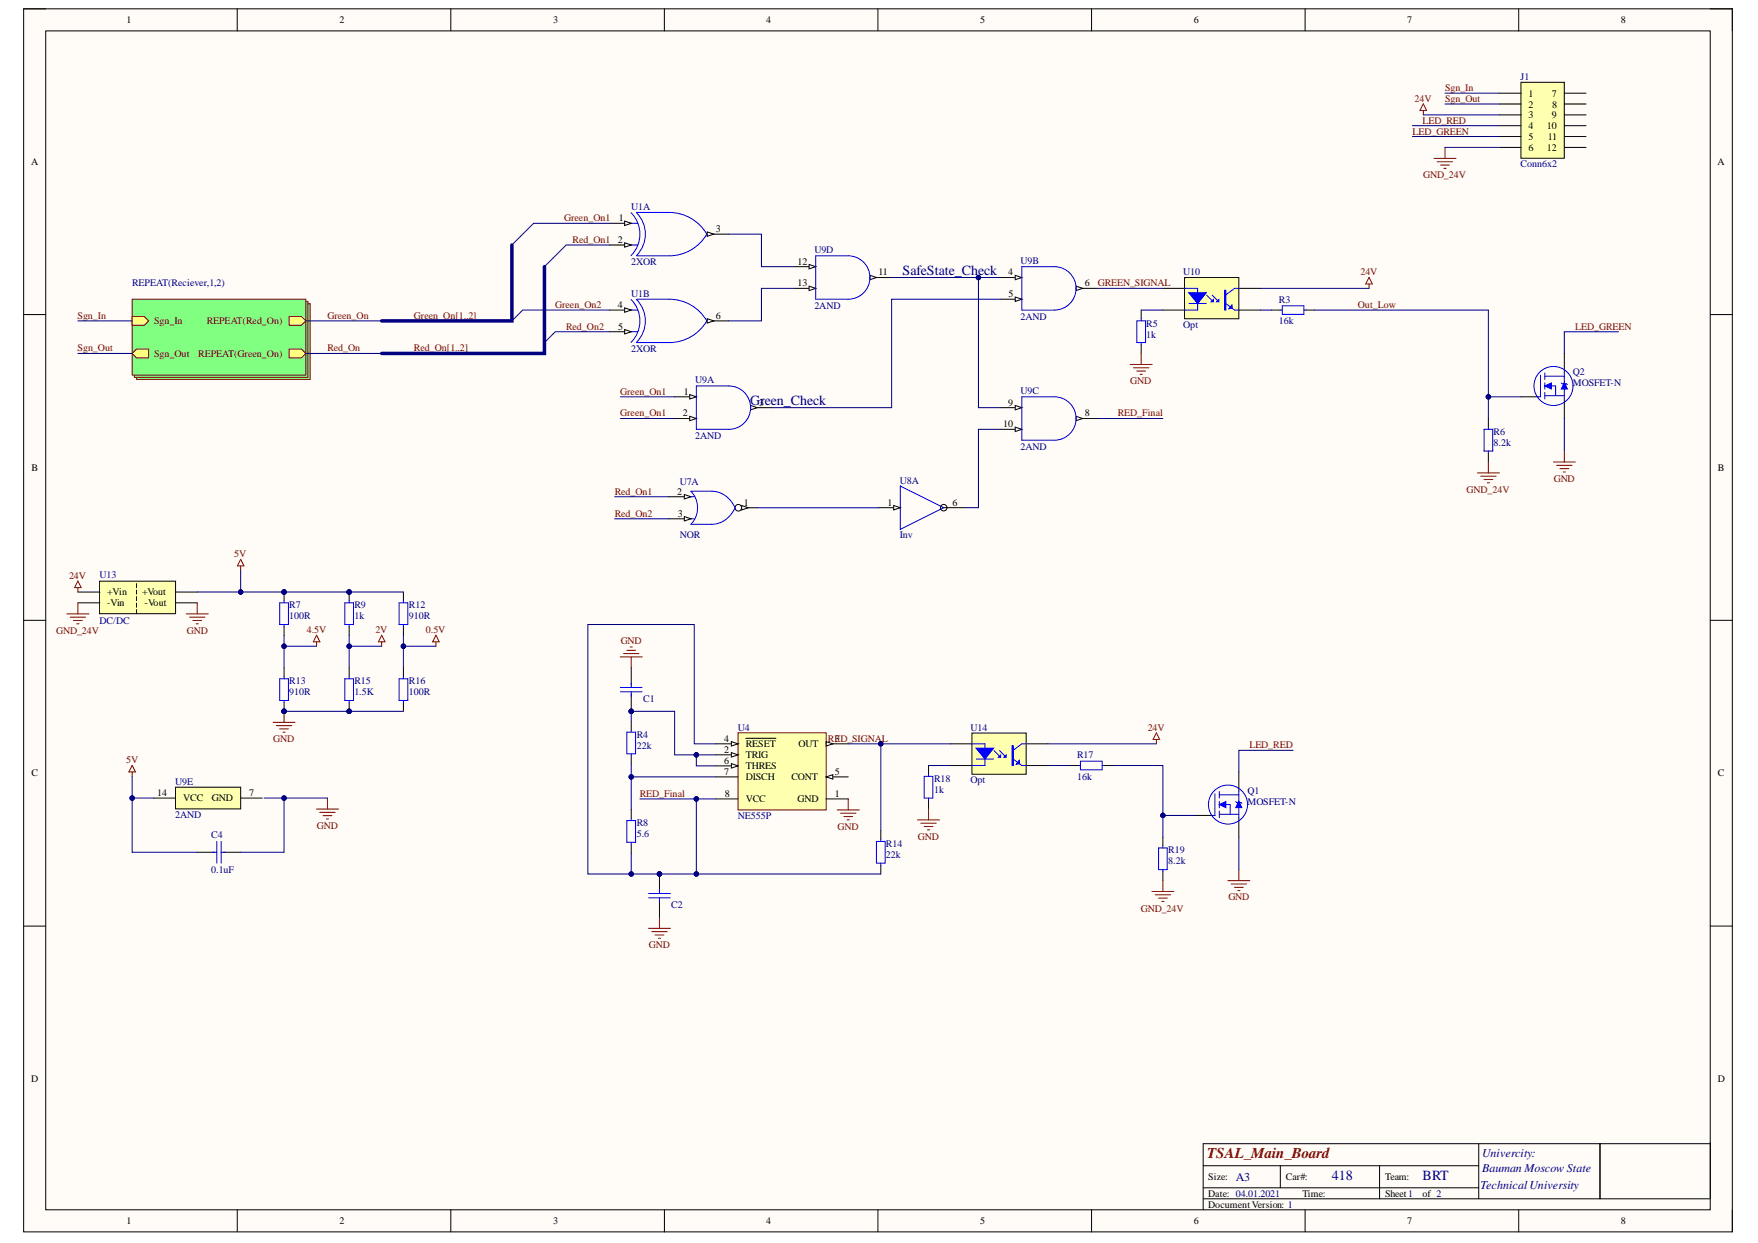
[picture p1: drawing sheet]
<svg xmlns="http://www.w3.org/2000/svg" width="297mm" height="210mm" viewBox="0 0 297 210" stroke-linecap="round" stroke-linejoin="round" font-family="sans-serif">
<defs><g id="words">
<text font-size="2.5" fill="#800000" x="204" y="195.6">TSAL_Main_Board</text>
<g font-size="2.4" fill="#000080">
<text x="152.5" y="46.4">SafeState_Check</text>
<text x="126.8" y="68.3">Green_Check</text>
<text x="225.1" y="199.3">418</text>
<text x="240.4" y="199.3">BRT</text>
</g>
<g font-size="2" fill="#000080">
<text x="250.4" y="195.3">Univercity:</text>
<text x="250.4" y="197.9">Bauman Moscow State</text>
<text x="208.8" y="199.4">A3</text>
<text x="250.2" y="200.7">Technical University</text>
</g>
<g font-size="1.7">
<text x="21.4" y="3.9">1</text>
<text x="57.3" y="3.9">2</text>
<text x="93.5" y="3.9">3</text>
<text x="129.5" y="3.9">4</text>
<text x="165.6" y="3.9">5</text>
<text x="201.7" y="3.9">6</text>
<text x="237.7" y="3.9">7</text>
<text x="273.9" y="3.9">8</text>
<text x="258.3" y="16.3">1</text>
<text x="262.2" y="16.3">7</text>
<text x="258.3" y="18.2">2</text>
<text x="258.3" y="19.9">3</text>
<text x="258.3" y="21.8">4</text>
<text x="258.3" y="23.6">5</text>
<text x="261.3" y="21.8">10</text>
<text x="261.5" y="23.6">11</text>
<text x="262.2" y="19.9">9</text>
<text x="262.3" y="18.2">8</text>
<text x="5.2" y="27.9">A</text>
<text x="258.3" y="25.4">6</text>
<text x="261.3" y="25.4">12</text>
<text x="290.2" y="27.9">A</text>
<text x="104.4" y="41">2</text>
<text x="104.5" y="37.3">1</text>
<text x="120.9" y="39.2">3</text>
<text x="134.7" y="44.7">12</text>
<text x="148.4" y="46.5">11</text>
<text x="170.3" y="46.5">4</text>
<text x="104.4" y="52">4</text>
<text x="120.9" y="53.8">6</text>
<text x="134.7" y="48.3">13</text>
<text x="170.4" y="50.2">5</text>
<text x="183.3" y="48.3">6</text>
<text x="104.4" y="55.7">5</text>
<text x="115.4" y="70.3">2</text>
<text x="115.5" y="66.6">1</text>
<text x="128.3" y="68.5">3</text>
<text x="170.3" y="68.5">9</text>
<text x="183.3" y="70.3">8</text>
<text x="169.5" y="72.1">10</text>
<text x="5.3" y="79.5">B</text>
<text x="114.4" y="83.5">2</text>
<text x="290.3" y="79.5">B</text>
<text x="114.5" y="87.3">3</text>
<text x="125.7" y="85.4">1</text>
<text x="149.9" y="85.4">1</text>
<text x="160.9" y="85.4">6</text>
<text x="18.1" y="100.5">+Vin</text>
<text x="24" y="100.5">+Vout</text>
<text x="18.1" y="102.4">-Vin</text>
<text x="24.4" y="102.4">-Vout</text>
<text x="122.4" y="125.3">4</text>
<text x="141.1" y="125.3">3</text>
<text x="5.3" y="131.1">C</text>
<text x="122.4" y="127.1">2</text>
<text x="122.4" y="129">6</text>
<text x="122.4" y="130.9">7</text>
<text x="126" y="128.1">TRIG</text>
<text x="126" y="126.2">RESET</text>
<text x="126" y="129.9">THRES</text>
<text x="126" y="131.8">DISCH</text>
<text x="133.7" y="131.8">CONT</text>
<text x="134.9" y="126.2">OUT</text>
<text x="141.1" y="130.9">5</text>
<text x="290.3" y="131.1">C</text>
<text x="26.6" y="134.4">14</text>
<text x="31" y="135.3">VCC</text>
<text x="35.8" y="135.3">GND</text>
<text x="42.1" y="134.4">7</text>
<text x="122.5" y="134.6">8</text>
<text x="126" y="135.5">VCC</text>
<text x="134.7" y="135.5">GND</text>
<text x="141.1" y="134.6">1</text>
<text x="5.2" y="182.7">D</text>
<text x="290.3" y="182.7">D</text>
<text x="204.2" y="199.3">Size:</text>
<text x="204.2" y="202.1">Date: 04.01.2021</text>
<text x="204.2" y="203.9">DocumentVersion: 1</text>
<text x="217.3" y="199.3">Car#:</text>
<text x="220.1" y="202.1">Time:</text>
<text x="234" y="199.3">Team:</text>
<text x="234" y="202.1">Sheet1</text>
<text x="240.4" y="202.1">of 2</text>
<text x="21.4" y="206.7">1</text>
<text x="57.3" y="206.7">2</text>
<text x="93.5" y="206.7">3</text>
<text x="129.5" y="206.7">4</text>
<text x="165.6" y="206.7">5</text>
<text x="201.7" y="206.7">6</text>
<text x="237.7" y="206.7">7</text>
<text x="273.9" y="206.7">8</text>
</g>
<g font-size="1.7" fill="#800000">
<text x="239" y="17.1">24V</text>
<text x="244.2" y="15.4">Sgn_In</text>
<text x="244.2" y="17.2">Sgn_Out</text>
<text x="238.7" y="22.7">LED_GREEN</text>
<text x="240.4" y="20.9">LED_RED</text>
<text x="240.4" y="30.1">GND_24V</text>
<text x="95.3" y="37.3">Green_On1</text>
<text x="96.8" y="41">Red_On1</text>
<text x="229.9" y="46.5">24V</text>
<text x="13.1" y="53.8">Sgn_In</text>
<text x="55.3" y="53.8">Green_On</text>
<text x="69.9" y="53.8">Green_On[1..2]</text>
<text x="93.8" y="52">Green_On2</text>
<text x="185.5" y="48.3">GREEN_SIGNAL</text>
<text x="229.4" y="52">Out_Low</text>
<text x="13.1" y="59.3">Sgn_Out</text>
<text x="26" y="54.7">Sgn_In</text>
<text x="34.9" y="54.7">REPEAT(Red_On)</text>
<text x="55.3" y="59.3">Red_On</text>
<text x="69.9" y="59.3">Red_On[1..2]</text>
<text x="95.7" y="55.7">Red_On2</text>
<text x="266.2" y="55.7">LED_GREEN</text>
<text x="26" y="60.2">Sgn_Out</text>
<text x="33.5" y="60.2">REPEAT(Green_On)</text>
<text x="191" y="64.9">GND</text>
<text x="104.8" y="66.6">Green_On1</text>
<text x="104.8" y="70.3">Green_On1</text>
<text x="188.9" y="70.3">RED_Final</text>
<text x="103.9" y="83.5">Red_On1</text>
<text x="247.8" y="83.2">GND_24V</text>
<text x="262.5" y="81.4">GND</text>
<text x="103.9" y="87.3">Red_On2</text>
<text x="39.6" y="94.1">5V</text>
<text x="11.7" y="97.7">24V</text>
<text x="9.5" y="107">GND_24V</text>
<text x="31.5" y="107">GND</text>
<text x="51.8" y="106.9">4.5V</text>
<text x="63.4" y="106.9">2V</text>
<text x="72" y="106.9">0.5V</text>
<text x="104.9" y="108.7">GND</text>
<text x="46.2" y="125.4">GND</text>
<text x="139.9" y="125.3">RED_SIGNAL</text>
<text x="193.9" y="123.4">24V</text>
<text x="21.3" y="128.9">5V</text>
<text x="211.1" y="126.4">LED_RED</text>
<text x="108.1" y="134.6">RED_Final</text>
<text x="53.5" y="140">GND</text>
<text x="141.5" y="140.2">GND</text>
<text x="155.1" y="141.8">GND</text>
<text x="192.7" y="153.9">GND_24V</text>
<text x="207.5" y="152.1">GND</text>
<text x="109.6" y="160.1">GND</text>
</g>
<g font-size="1.7" fill="#000080">
<text x="256.9" y="13.5">J1</text>
<text x="256.9" y="28.2">Conn6x2</text>
<text x="106.6" y="35.5">U1A</text>
<text x="106.6" y="44.7">2XOR</text>
<text x="137.6" y="42.7">U9D</text>
<text x="172.4" y="44.5">U9B</text>
<text x="199.9" y="46.5">U10</text>
<text x="22.3" y="48.3">REPEAT(Reciever,1,2)</text>
<text x="106.6" y="50.2">U1B</text>
<text x="137.6" y="52.2">2AND</text>
<text x="216.1" y="51.1">R3</text>
<text x="106.6" y="59.4">2XOR</text>
<text x="172.4" y="54.1">2AND</text>
<text x="193.7" y="55.2">R5</text>
<text x="193.7" y="57">1k</text>
<text x="199.9" y="55.3">Opt</text>
<text x="216.1" y="54.7">16k</text>
<text x="117.5" y="64.6">U9A</text>
<text x="265.7" y="63.4">Q2</text>
<text x="265.7" y="65.2">MOSFET-N</text>
<text x="172.4" y="66.5">U9C</text>
<text x="117.5" y="74.2">2AND</text>
<text x="172.4" y="76">2AND</text>
<text x="252.4" y="73.4">R6</text>
<text x="252.4" y="75.3">8.2k</text>
<text x="114.9" y="81.9">U7A</text>
<text x="152.1" y="81.7">U8A</text>
<text x="114.9" y="90.8">NOR</text>
<text x="152.1" y="90.9">Inv</text>
<text x="16.8" y="97.6">U13</text>
<text x="16.8" y="105.3">DC/DC</text>
<text x="48.9" y="102.7">R7</text>
<text x="48.9" y="104.6">100R</text>
<text x="59.9" y="102.7">R9</text>
<text x="59.9" y="104.6">1k</text>
<text x="69.1" y="102.7">R12</text>
<text x="69.1" y="104.6">910R</text>
<text x="48.9" y="115.6">R13</text>
<text x="48.9" y="117.4">910R</text>
<text x="59.9" y="115.6">R15</text>
<text x="59.9" y="117.4">1.5K</text>
<text x="69.1" y="115.6">R16</text>
<text x="69.1" y="117.4">100R</text>
<text x="108.7" y="118.5">C1</text>
<text x="107.6" y="124.6">R4</text>
<text x="124.7" y="123.4">U4</text>
<text x="164" y="123.4">U14</text>
<text x="107.6" y="126.5">22k</text>
<text x="182" y="128">R17</text>
<text x="182" y="131.7">16k</text>
<text x="29.6" y="132.5">U9E</text>
<text x="157.8" y="132">R18</text>
<text x="157.8" y="133.9">1k</text>
<text x="164" y="132.2">Opt</text>
<text x="210.8" y="134.1">Q1</text>
<text x="210.8" y="135.9">MOSFET-N</text>
<text x="29.6" y="138.1">2AND</text>
<text x="35.7" y="141.5">C4</text>
<text x="107.6" y="139.6">R8</text>
<text x="107.6" y="141.4">5.6</text>
<text x="124.7" y="138.3">NE555P</text>
<text x="149.7" y="143">R14</text>
<text x="35.7" y="147.4">0.1uF</text>
<text x="149.7" y="144.9">22k</text>
<text x="197.4" y="144.1">R19</text>
<text x="197.4" y="146">8.2k</text>
<text x="113.4" y="153.3">C2</text>
</g>
</g></defs>
<path d="M4 1.5h288.7v206.5h-288.7z" fill-rule="evenodd" fill="#fffcf8"/>
<path d="M4 1.5h288.7v206.5h-288.7z" fill="none" stroke="#000" stroke-width=".17"/>
<path d="M7.7 5.2h281.3v199.1h-281.3z" fill-rule="evenodd" fill="#fffcf8"/>
<g fill="none" stroke="#000" stroke-width=".17">
<path d="M4 1.5h3.7M7.7 5.2h281.3v199.1h-281.3zM40.1 1.5v3.7M76.2 1.5v3.7M112.3 1.5v3.7M148.3 1.5v3.7M184.4 1.5v3.7M220.5 1.5v3.7M256.6 1.5v3.7M289 1.5h3.7v3.7M4 53.1h3.7M264.3 59.7v3.3"/>
<path d="M289 53.1h3.7M257 67h2.9M264.3 67.4v3.3M4 104.8h3.7M289 104.8h3.7M4 156.4h3.7M289 156.4h3.7M203.3 196.9h46.6M216.3 196.9v3.7M233.1 196.9v5.5M249.9 193.1v9.3M270.3 193.1v9.3"/>
<path d="M289 193.1h-85.7v11.2M289 192.9v9.3M40.1 204.3v3.7M76.2 204.3v3.7M112.3 204.3v3.7M148.3 204.3v3.7M184.4 204.3v3.7M203.3 202.4h85.7M203.3 200.6h46.6M220.5 204.3v3.7M256.6 204.3v3.7M292.7 204.3v3.7"/>
</g>
<path d="M260.3 63.3v3.7M261 66.3v1.1" fill="none" stroke="#00f" stroke-width=".17"/>
<path d="M261 65.2l1.1-.5v1z" fill="#00f"/>
<path d="M259.9 67h.4M261 65.2l1.1-.5v1zM261 65.2h.7M262.1 65.2h.7v1.6" fill="none" stroke="#00f" stroke-width=".17"/>
<path d="M264.3 64.6l.5 1.1h-1z" fill="#00f"/>
<path d="M261 63v1.1M261 64.6v1.1M261 63.5h3.3M261 66.8h3.3M263.8 64.7l.1 .1h.8l.1 .2M264.3 64.6l.5 1.1h-1zM264.3 63v4.4M265.8 65.1a3.3 3.3 0 0 0-4.8-2.8 3.3 3.3 0 0 0-.5 5.5 3.3 3.3 0 0 0 5.2-2l.1-.6M35.9 143.9h.7M36.6 142.1v3.7M37.4 142.1v3.7M37.4 143.9h.7" fill="none" stroke="#00f" stroke-width=".17"/>
<g fill="none" stroke="#800000" stroke-width=".17">
<path d="M240.5 17.5l.5 1.2h-1.1zM240.5 18.7v.7M249.6 79.9h3.8M251.5 78v1.9M262.5 78h3.7M263 78.6h2.6M263.6 79.1h1.5M264.1 79.7h.4M264.3 76.2v1.8M250.2 80.4h2.6M250.7 81h1.5M251.3 81.5h.4"/>
<path d="M22.3 129.2l.6 1.2h-1.1zM22.3 130.4v.7M53.5 136.6h3.7M54 137.2h2.6M54.6 137.7h1.5M55.1 138.3h.4M55.3 134.8v1.8"/>
</g>
<path d="M33.3 143.9h3M37.7 143.9h3" fill="none" stroke="#000" stroke-width=".17"/>
<path d="M257 13.9h7.3v12.8h-7.3z" fill-rule="evenodd" fill="#ffffb0"/>
<g fill="none" stroke="#000" stroke-width=".17">
<path d="M253.3 15.7h3.7M253.3 17.6h3.7M253.3 19.4h3.7M257 13.9h7.3v12.8h-7.3zM264.3 15.7h3.7M264.3 17.6h3.7M264.3 19.4h3.7M253.3 21.2h3.7M253.3 23.1h3.7M253.3 24.9h3.7M264.3 21.2h3.7M264.3 23.1h3.7"/>
<path d="M264.3 24.9h3.7"/>
</g>
<path d="M124.7 123.8h14.9v13h-14.9z" fill-rule="evenodd" fill="#ffffb0"/>
<path d="M124.7 123.8h14.9v13h-14.9z" fill="none" stroke="#800000" stroke-width=".17"/>
<path d="M121 127.5h3.7M139.6 134.9h3.7" fill="none" stroke="#000" stroke-width=".17"/>
<path d="M123.6 127.1l1.1 .4-1.1 .3z" fill="#f8fcff"/>
<path d="M123.6 127.1l1.1 .4-1.1 .3zM139.6 125.6h3.7" fill="none" stroke="#000" stroke-width=".17"/>
<path d="M139.6 125.2l1.1 .4-1.1 .4z" fill="#f8fcff"/>
<path d="M121 125.6h3.7M139.6 125.2l1.1 .4-1.1 .4z" fill="none" stroke="#000" stroke-width=".17"/>
<path d="M123.6 125.2l1.1 .4-1.1 .4z" fill="#f8fcff"/>
<path d="M123.6 125.2l1.1 .4-1.1 .4zM126 124.7h5.1M139.6 131.2h3.7" fill="none" stroke="#000" stroke-width=".17"/>
<path d="M139.6 131.2l1.1-.4v.8z" fill="#f8fcff"/>
<path d="M121 129.3h3.7M139.6 131.2l1.1-.4v.8z" fill="none" stroke="#000" stroke-width=".17"/>
<path d="M123.6 129l1.1 .3-1.1 .4z" fill="#f8fcff"/>
<path d="M106.7 121.8v1.5M106.7 127.7v1.4M106.7 136.7v1.5M121 131.2h3.7M121 134.9h3.7M123.6 129l1.1 .3-1.1 .4zM106.7 142.6v1.5M148.8 140.3v1.4M148.8 146.1v1.5" fill="none" stroke="#000" stroke-width=".17"/>
<g fill="none" stroke="#800000" stroke-width=".17">
<path d="M104.8 110.9h3.7M105.4 110.4h2.6M105.9 109.8h1.5M106.5 109.3h.3M106.7 110.9v1.9M141.5 136.8h3.7M142 137.3h2.6M142.6 137.9h1.5M143.1 138.4h.4M143.3 134.9v1.9M109.6 156.8h3.7M110.1 157.3h2.6"/>
<path d="M110.7 157.9h1.5M111.2 158.4h.4M111.4 154.9v1.9"/>
</g>
<path d="M105.9 138.6h1.5v3.6h-1.5zM105.9 123.6h1.5v3.7h-1.5zM106.7 123.3v.3M106.7 127.3v.4M106.7 138.2v.4M106.7 142.2v.4M148.1 142.1h1.5v3.7h-1.5zM148.8 141.7v.4M148.8 145.8v.3" fill="none" stroke="#00f" stroke-width=".17"/>
<circle cx="111.4" cy="147.6" r=".37" fill="#000080"/>
<circle cx="111.4" cy="147.6" r=".37" fill="none" stroke="#000080" stroke-width=".17"/>
<path d="M111.4 147.6v2.9M111.4 152v2.9" fill="none" stroke="#000" stroke-width=".17"/>
<circle cx="111.4" cy="147.6" r=".37" fill="#000080"/>
<circle cx="111.4" cy="147.6" r=".37" fill="none" stroke="#000080" stroke-width=".17"/>
<path d="M109.6 151.6h3.7M109.6 150.9h3.7M111.4 150.1v.8M111.4 151.6v.7" fill="none" stroke="#00f" stroke-width=".17"/>
<circle cx="106.7" cy="120.1" r=".37" fill="#000080"/>
<circle cx="106.7" cy="120.1" r=".37" fill="none" stroke="#000080" stroke-width=".17"/>
<path d="M106.7 117.2v2.9" fill="none" stroke="#000" stroke-width=".17"/>
<circle cx="106.7" cy="120.1" r=".37" fill="#000080"/>
<circle cx="106.7" cy="120.1" r=".37" fill="none" stroke="#000080" stroke-width=".17"/>
<path d="M106.7 112.8v2.9" fill="none" stroke="#000" stroke-width=".17"/>
<path d="M104.8 116.8h3.7M104.8 116.1h3.7M106.7 115.4v.7M106.7 116.8v.8" fill="none" stroke="#00f" stroke-width=".17"/>
<path d="M46.1 122h3.8M46.7 122.5h2.6M47.3 123.1h1.4M47.8 123.7h.4M48 120.1v1.9" fill="none" stroke="#800000" stroke-width=".17"/>
<circle cx="48" cy="120.1" r=".37" fill="#000080"/>
<circle cx="48" cy="120.1" r=".37" fill="none" stroke="#000080" stroke-width=".17"/>
<path d="M53.5 107.3l.6 1.1h-1.2zM53.5 108.4v.7M64.5 107.3l.6 1.1h-1.2zM64.5 108.4v.7M73.7 107.3l.5 1.1h-1.1zM73.7 108.4v.7" fill="none" stroke="#800000" stroke-width=".17"/>
<circle cx="48" cy="100" r=".37" fill="#000080"/>
<circle cx="48" cy="100" r=".37" fill="none" stroke="#000080" stroke-width=".17"/>
<path d="M48 100v1.4M48 105.8v1.5" fill="none" stroke="#000" stroke-width=".17"/>
<circle cx="48" cy="100" r=".37" fill="#000080"/>
<circle cx="48" cy="100" r=".37" fill="none" stroke="#000080" stroke-width=".17"/>
<path d="M47.3 101.8h1.4v3.7h-1.4zM48 101.4v.4M48 105.5v.3M67.4 114.6h1.5v3.7h-1.5zM68.2 114.3v.3M68.2 118.3v.4" fill="none" stroke="#00f" stroke-width=".17"/>
<path d="M68.2 112.8v1.5M68.2 118.7v1.4" fill="none" stroke="#000" stroke-width=".17"/>
<circle cx="48" cy="120.1" r=".37" fill="#000080"/>
<circle cx="48" cy="120.1" r=".37" fill="none" stroke="#000080" stroke-width=".17"/>
<path d="M48 118.7v1.4" fill="none" stroke="#000" stroke-width=".17"/>
<circle cx="48" cy="120.1" r=".37" fill="#000080"/>
<circle cx="48" cy="120.1" r=".37" fill="none" stroke="#000080" stroke-width=".17"/>
<path d="M48 112.8v1.5" fill="none" stroke="#000" stroke-width=".17"/>
<path d="M47.3 114.6h1.4v3.7h-1.4zM48 114.3v.3M48 118.3v.4" fill="none" stroke="#00f" stroke-width=".17"/>
<circle cx="59" cy="100" r=".37" fill="#000080"/>
<circle cx="59" cy="100" r=".37" fill="none" stroke="#000080" stroke-width=".17"/>
<path d="M59 100v1.4M59 105.8v1.5" fill="none" stroke="#000" stroke-width=".17"/>
<circle cx="59" cy="100" r=".37" fill="#000080"/>
<circle cx="59" cy="100" r=".37" fill="none" stroke="#000080" stroke-width=".17"/>
<path d="M58.3 101.8h1.4v3.7h-1.4zM59 101.4v.4M59 105.5v.3" fill="none" stroke="#00f" stroke-width=".17"/>
<circle cx="59" cy="120.1" r=".37" fill="#000080"/>
<circle cx="59" cy="120.1" r=".37" fill="none" stroke="#000080" stroke-width=".17"/>
<path d="M59 118.7v1.4" fill="none" stroke="#000" stroke-width=".17"/>
<circle cx="59" cy="120.1" r=".37" fill="#000080"/>
<circle cx="59" cy="120.1" r=".37" fill="none" stroke="#000080" stroke-width=".17"/>
<path d="M68.2 100v1.4M59 112.8v1.5M68.2 105.8v1.5" fill="none" stroke="#000" stroke-width=".17"/>
<path d="M58.3 114.6h1.4v3.7h-1.4zM59 114.3v.3M59 118.3v.4M67.4 101.8h1.5v3.7h-1.5zM68.2 101.4v.4M68.2 105.5v.3" fill="none" stroke="#00f" stroke-width=".17"/>
<path d="M40.7 94.5l.5 1.1h-1.1zM40.7 95.6v.7" fill="none" stroke="#800000" stroke-width=".17"/>
<path d="M23.1 51.3h29.3v12.8h-29.3z" fill-rule="evenodd" fill="#80ff80"/>
<path d="M23.1 51.3h29.3v12.8h-29.3z" fill="none" stroke="#800000" stroke-width=".17"/>
<path d="M22.7 50.9h29.3v12.8h-29.3z" fill-rule="evenodd" fill="#80ff80"/>
<path d="M22.7 50.9h29.3v12.8h-29.3z" fill="none" stroke="#800000" stroke-width=".17"/>
<path d="M22.3 50.5h29.4v12.8h-29.4z" fill-rule="evenodd" fill="#80ff80"/>
<path d="M22.3 50.5h29.4v12.8h-29.4z" fill="none" stroke="#800000" stroke-width=".17"/>
<path d="M48.9 58.9h2l.8 .8-.8 .7h-2z" fill-rule="evenodd" fill="#ffff80"/>
<path d="M48.9 58.9h2l.8 .8-.8 .7h-2z" fill="none" stroke="#800000" stroke-width=".17"/>
<path d="M48.9 53.4h2l.8 .8-.8 .7h-2z" fill-rule="evenodd" fill="#ffff80"/>
<path d="M48.9 53.4h2l.8 .8-.8 .7h-2z" fill="none" stroke="#800000" stroke-width=".17"/>
<path d="M22.3 53.4h2.1l.7 .8-.7 .7h-2.1z" fill-rule="evenodd" fill="#ffff80"/>
<path d="M22.3 53.4h2.1l.7 .8-.7 .7h-2.1z" fill="none" stroke="#800000" stroke-width=".17"/>
<path d="M23.1 58.9h2v1.5h-2l-.8-.7z" fill-rule="evenodd" fill="#ffff80"/>
<path d="M23.1 58.9h2v1.5h-2l-.8-.7z" fill="none" stroke="#800000" stroke-width=".17"/>
<path d="M16.8 98.1h12.9v5.5h-12.9z" fill-rule="evenodd" fill="#ffffb0"/>
<path d="M103 37.7h3.7M13.2 100h3.6M16.8 98.1h12.9v5.5h-12.9zM23.1 98.6v.6M23.1 99.7v.6M29.7 100h3.6M13.2 101.8h3.6M23.1 100.8v.6M23.1 101.8v.7M23.1 102.9v.7M29.7 101.8h3.6" fill="none" stroke="#000" stroke-width=".17"/>
<g fill="none" stroke="#800000" stroke-width=".17">
<path d="M242.3 26.8h3.7M242.8 27.3h2.7M243.4 27.9h1.5M244 28.4h.3M244.2 24.9v1.9M13.2 99.2v.8M13.2 98.1l.5 1.1h-1.1zM11.3 103.7h3.7M11.9 104.2h2.6M12.4 104.8h1.5M13 105.3h.4M13.2 101.8v1.9"/>
<path d="M31.5 103.7h3.7M32 104.2h2.6M32.6 104.8h1.5M33.1 105.3h.4M33.3 101.8v1.9"/>
</g>
<path d="M106.6 35.9a5.1 5.1 0 0 1 0 7.3M106.7 37.7h1.1M107.5 35.9a5.1 5.1 0 0 1 0 7.3M107.6 35.9h5.5a7.3 7.3 0 0 1 6.3 3.6 7.3 7.3 0 0 1-6.3 3.7h-5.5M106.7 41.4h1.1" fill="none" stroke="#00f" stroke-width=".17"/>
<path d="M105.5 37.3l1.2 .4-1.2 .4z" fill="#f8fcff"/>
<path d="M105.5 37.3l1.2 .4-1.2 .4zM103 41.4h3.7" fill="none" stroke="#000" stroke-width=".17"/>
<path d="M105.5 41l1.2 .4-1.2 .3z" fill="#f8fcff"/>
<path d="M119.5 39.5h3.7M105.5 41l1.2 .4-1.2 .3z" fill="none" stroke="#000" stroke-width=".17"/>
<path d="M119.5 39.2l1.1 .3-1.1 .4z" fill="#f8fcff"/>
<path d="M119.5 39.2l1.1 .3-1.1 .4zM103 52.4h3.7" fill="none" stroke="#000" stroke-width=".17"/>
<path d="M106.6 50.6a5.1 5.1 0 0 1 0 7.2M106.7 52.4h1.1M106.7 56h1.1M107.5 50.6a5.1 5.1 0 0 1 0 7.2M107.6 50.5h5.5a7.3 7.3 0 0 1 6.3 3.7 7.3 7.3 0 0 1-6.3 3.7h-5.5" fill="none" stroke="#00f" stroke-width=".17"/>
<path d="M105.5 52l1.2 .4-1.2 .3z" fill="#f8fcff"/>
<path d="M103 56h3.7M105.5 52l1.2 .4-1.2 .3z" fill="none" stroke="#000" stroke-width=".17"/>
<path d="M105.5 55.7l1.2 .3-1.2 .4z" fill="#f8fcff"/>
<path d="M105.5 55.7l1.2 .3-1.2 .4zM119.5 54.2h3.7" fill="none" stroke="#000" stroke-width=".17"/>
<path d="M119.5 53.8l1.1 .4-1.1 .4z" fill="#f8fcff"/>
<path d="M119.5 53.8l1.1 .4-1.1 .4zM114 67h3.7" fill="none" stroke="#000" stroke-width=".17"/>
<path d="M88 39.9l-1.5 1.5M88 52.7l-1.5 1.5M93.5 43.6l-1.5 1.4M93.5 56.4l-1.5 1.5" fill="none" stroke="#000080" stroke-width=".17"/>
<path d="M116.5 66.6l1.2 .4-1.2 .4z" fill="#f8fcff"/>
<path d="M114 70.7h3.7M116.5 66.6l1.2 .4-1.2 .4z" fill="none" stroke="#000" stroke-width=".17"/>
<path d="M116.5 70.3l1.2 .4-1.2 .3z" fill="#f8fcff"/>
<path d="M116.5 70.3l1.2 .4-1.2 .3zM126.8 68.8h3.7" fill="none" stroke="#000" stroke-width=".17"/>
<path d="M126.8 68.5l1.1 .3-1.1 .4z" fill="#f8fcff"/>
<path d="M169 46.9h3.7M126.8 68.5l1.1 .3-1.1 .4z" fill="none" stroke="#000" stroke-width=".17"/>
<path d="M117.7 65.2h5.5a3.7 3.7 0 0 1 3.6 3.6 3.7 3.7 0 0 1-3.6 3.7h-5.5z" fill="none" stroke="#00f" stroke-width=".17"/>
<path d="M171.5 46.5l1.2 .4-1.2 .3z" fill="#f8fcff"/>
<path d="M169 50.5h3.7M171.5 46.5l1.2 .4-1.2 .3z" fill="none" stroke="#000" stroke-width=".17"/>
<path d="M171.5 50.2l1.2 .3-1.2 .4z" fill="#f8fcff"/>
<path d="M171.5 50.2l1.2 .3-1.2 .4zM181.8 48.7h3.7" fill="none" stroke="#000" stroke-width=".17"/>
<path d="M181.8 48.3l1.1 .4-1.1 .4z" fill="#f8fcff"/>
<path d="M181.8 48.3l1.1 .4-1.1 .4zM169 72.5h3.7" fill="none" stroke="#000" stroke-width=".17"/>
<path d="M172.7 52.4v-7.4h5.5a3.7 3.7 0 0 1 3.6 3.7 3.7 3.7 0 0 1-3.6 3.7h-5.5" fill="none" stroke="#00f" stroke-width=".17"/>
<path d="M171.5 72.1l1.2 .4-1.2 .4z" fill="#f8fcff"/>
<path d="M171.5 72.1l1.2 .4-1.2 .4zM181.8 70.7h3.7" fill="none" stroke="#000" stroke-width=".17"/>
<path d="M181.8 70.3l1.1 .4-1.1 .3z" fill="#f8fcff"/>
<path d="M169 68.8h3.7M181.8 70.3l1.1 .4-1.1 .3z" fill="none" stroke="#000" stroke-width=".17"/>
<path d="M171.5 68.5l1.2 .3-1.2 .4z" fill="#f8fcff"/>
<path d="M147 46.9h3.7M171.5 68.5l1.2 .3-1.2 .4z" fill="none" stroke="#000" stroke-width=".17"/>
<path d="M172.7 67h5.5a3.7 3.7 0 0 1 3.6 3.7 3.7 3.7 0 0 1-3.6 3.6h-5.5z" fill="none" stroke="#00f" stroke-width=".17"/>
<path d="M147 46.5l1.1 .4-1.1 .3z" fill="#f8fcff"/>
<path d="M134.2 45h3.6M147 46.5l1.1 .4-1.1 .3z" fill="none" stroke="#000" stroke-width=".17"/>
<path d="M136.7 44.7l1.1 .3-1.1 .4z" fill="#f8fcff"/>
<path d="M134.2 48.7h3.6M136.7 44.7l1.1 .3-1.1 .4z" fill="none" stroke="#000" stroke-width=".17"/>
<path d="M136.7 48.3l1.1 .4-1.1 .4z" fill="#f8fcff"/>
<path d="M136.7 48.3l1.1 .4-1.1 .4z" fill="none" stroke="#000" stroke-width=".17"/>
<path d="M137.8 43.2h5.5a3.7 3.7 0 0 1 3.7 3.7 3.7 3.7 0 0 1-3.7 3.6h-5.5z" fill="none" stroke="#00f" stroke-width=".17"/>
<path d="M29.7 132.9h11v3.7h-11z" fill-rule="evenodd" fill="#ffffb0"/>
<path d="M196.5 48.7h3.7M196.5 52.4h3.7M209.3 48.7h3.7M209.3 52.4h3.7M26 134.8h3.7M29.7 132.9h11v3.7h-11zM40.7 134.8h3.6" fill="none" stroke="#000" stroke-width=".17"/>
<path d="M200.2 46.9h9.1v6.9h-9.1z" fill-rule="evenodd" fill="#ffffb0"/>
<path d="M200.2 46.9h9.1v6.9h-9.1z" fill="none" stroke="#000" stroke-width=".17"/>
<path d="M200.2 48.7h2.2v3.7h-2.2M203.9 49.8l1.1 1.2M204.8 49.8l1.1 1.2M208.6 48.7l-1.5 1.1" fill="none" stroke="#00f" stroke-width=".17"/>
<path d="M200.8 49.4h3l-1.4 1.9z" fill="#00f"/>
<path d="M200.8 49.4h3l-1.4 1.9z" fill="none" stroke="#00f" stroke-width=".17"/>
<path d="M205.6 51l.3-.4v.4z" fill="#00f"/>
<path d="M205.6 51l.3-.4v.4z" fill="none" stroke="#00f" stroke-width=".17"/>
<path d="M204.6 51l.4-.4v.4z" fill="#00f"/>
<path d="M204.6 51l.4-.4v.4zM206.9 49h.2v3.4h-.2z" fill="none" stroke="#00f" stroke-width=".17"/>
<path d="M207 49v3.4" fill="none" stroke="#00f" stroke-width=".19"/>
<path d="M208.1 51.5l.1 .6h-.6z" fill="#00f"/>
<path d="M192.1 54.2h1.5v3.7h-1.5zM192.8 53.8v.4M192.8 57.9v.3M200.9 51.3h2.9M207.1 51.3l1.5 1.1h.7M208.1 51.5l.1 .6h-.6zM208.6 48.7h.7" fill="none" stroke="#00f" stroke-width=".17"/>
<path d="M192.8 52.4v1.4M192.8 58.2v1.5M160.6 125.6h3.6M160.6 129.3h3.6M173.4 125.6h3.7M173.4 129.3h3.7" fill="none" stroke="#000" stroke-width=".17"/>
<path d="M192.8 59.7v1.8M191 61.5h3.7M191.5 62.1h2.6M192.1 62.7h1.5M192.6 63.2h.4" fill="none" stroke="#800000" stroke-width=".17"/>
<path d="M164.2 123.8h9.2v6.9h-9.2z" fill-rule="evenodd" fill="#ffffb0"/>
<path d="M164.2 123.8h9.2v6.9h-9.2z" fill="none" stroke="#000" stroke-width=".17"/>
<path d="M164.2 125.6h2.2v3.7h-2.2M168 126.8l1.1 1.1M168.9 126.8l1.1 1.1M172.7 125.6l-1.5 1.1" fill="none" stroke="#00f" stroke-width=".17"/>
<path d="M164.9 126.3h3l-1.5 1.9z" fill="#00f"/>
<path d="M164.9 126.3h3l-1.5 1.9z" fill="none" stroke="#00f" stroke-width=".17"/>
<path d="M169.6 127.9l.4-.4v.4z" fill="#00f"/>
<path d="M169.6 127.9l.4-.4v.4z" fill="none" stroke="#00f" stroke-width=".17"/>
<path d="M168.7 127.9l.4-.4v.4z" fill="#00f"/>
<path d="M168.7 127.9l.4-.4v.4zM171 125.9h.2v3.4h-.2z" fill="none" stroke="#00f" stroke-width=".17"/>
<path d="M171.1 125.9v3.4" fill="none" stroke="#00f" stroke-width=".19"/>
<path d="M172.2 128.4l.1 .6-.6 .1z" fill="#00f"/>
<g fill="none" stroke="#00f" stroke-width=".17">
<path d="M216.3 52.4h.4M216.7 51.6h3.6v1.5h-3.6zM220.3 52.4h.4M250.8 72.5h1.4v3.7h-1.4zM251.5 72.1v.4M251.5 76.2v.3M156.2 131.1h1.4v3.7h-1.4zM156.9 130.7v.4M156.9 134.8v.3M165 128.2h2.9M171.2 128.2l1.5 1.1h.7M172.2 128.4l.1 .6-.6 .1z"/>
<path d="M172.7 125.6h.7M182.2 129.3h.4M182.6 128.5h3.6v1.5h-3.6zM186.2 129.3h.4M205.3 134v3.7M206 137v1.1"/>
</g>
<path d="M214.8 52.4h1.5M220.7 52.4h1.5M251.5 70.7v1.4M251.5 76.5v1.5M156.9 129.3v1.4M156.9 135.1v1.5M180.7 129.3h1.5M186.6 129.3h1.5M202 137.7h2.9M209.3 130.4v3.3M209.3 138.1v3.3" fill="none" stroke="#000" stroke-width=".17"/>
<path d="M231.3 46.8l.6 1.2h-1.1zM231.3 48v.7M155 138.5h3.8M155.6 139h2.6M156.1 139.6h1.5M156.9 136.6v1.9M195.4 123.8l.5 1.1h-1.1zM195.4 124.9v.7M156.7 140.1h.4" fill="none" stroke="#800000" stroke-width=".17"/>
<path d="M206 135.9l1.1-.5v1z" fill="#00f"/>
<path d="M204.9 137.7h.4M206 135.9l1.1-.5v1zM206 135.9h.8M207.1 135.9h.8v1.6" fill="none" stroke="#00f" stroke-width=".17"/>
<path d="M209.3 135.3l.5 1.1h-1z" fill="#00f"/>
<path d="M152.1 82.1l7.4 3.6-7.4 3.7zM206 133.7v1.1M206 135.3v1.1M206 134.2h3.3M206 137.5h3.3M208.8 135.4l.2 .1h.7l.1 .2M209.3 135.3l.5 1.1h-1zM209.3 133.7v4.4M210.8 135.8a3.3 3.3 0 0 0-4.8-2.9 3.3 3.3 0 0 0-.5 5.6 3.3 3.3 0 0 0 5.2-2l.1-.6M195.8 143.2h1.4v3.7h-1.4zM196.5 142.8v.4M196.5 146.9v.3" fill="none" stroke="#00f" stroke-width=".17"/>
<path d="M194.6 150.5h3.7M195.2 151.1h2.6M195.7 151.7h1.5M196.3 152.2h.4M196.5 148.7v1.8M207.5 148.7h3.7M208 149.3h2.6M208.6 149.8h1.5M209.1 150.4h.4M209.3 146.9v1.8" fill="none" stroke="#800000" stroke-width=".17"/>
<path d="M148.5 85.7h3.6M196.5 141.4v1.4M196.5 147.2v1.5" fill="none" stroke="#000" stroke-width=".17"/>
<path d="M151 85.4l1.1 .3-1.1 .4z" fill="#f8fcff"/>
<g fill="none" stroke="#000" stroke-width=".17">
<path d="M124.2 85.7h3.7M151 85.4l1.1 .3-1.1 .4zM159.5 85.7h3.6"/>
<circle cx="159.5" cy="85.7" r=".55"/>
</g>
<circle cx="124.8" cy="85.7" r=".56" fill="#f8fcff"/>
<circle cx="124.8" cy="85.7" r=".56" fill="none" stroke="#000" stroke-width=".17"/>
<path d="M125.3 85.4l1.1 .3-1.1 .4z" fill="#f8fcff"/>
<path d="M113 83.9h3.7M125.3 85.4l1.1 .3-1.1 .4z" fill="none" stroke="#000" stroke-width=".17"/>
<path d="M115.6 83.5l1.1 .4-1.1 .4z" fill="#f8fcff"/>
<path d="M113 87.6h3.7M115.6 83.5l1.1 .4-1.1 .4z" fill="none" stroke="#000" stroke-width=".17"/>
<path d="M115.6 87.2l1.1 .4-1.1 .4z" fill="#f8fcff"/>
<path d="M115.6 87.2l1.1 .4-1.1 .4z" fill="none" stroke="#000" stroke-width=".17"/>
<path d="M116.7 88.5a4 4 0 0 0 0-5.5h3.6a4.4 4.4 0 0 1 3.9 2.7 4.5 4.5 0 0 1-3.9 2.8h-3.6M116.7 83.9h.6M116.7 87.6h.6" fill="none" stroke="#00f" stroke-width=".17"/>
<path d="M13.2 59.7h9.1M13.2 54.2h9.1M22.3 134.8v9.1h11M209.3 141.4v5.5" fill="none" stroke="#000080" stroke-width=".17"/>
<circle cx="22.3" cy="134.8" r=".37" fill="#000080"/>
<g fill="none" stroke="#000080" stroke-width=".17">
<path d="M22.3 131.1v3.7h3.7"/>
<circle cx="22.3" cy="134.8" r=".37"/>
</g>
<circle cx="22.3" cy="134.8" r=".37" fill="#000080"/>
<g fill="none" stroke="#000080" stroke-width=".17">
<path d="M33.3 100h34.9"/>
<circle cx="22.3" cy="134.8" r=".37"/>
</g>
<circle cx="40.7" cy="100" r=".37" fill="#000080"/>
<circle cx="40.7" cy="100" r=".37" fill="none" stroke="#000080" stroke-width=".17"/>
<circle cx="48" cy="100" r=".37" fill="#000080"/>
<circle cx="48" cy="100" r=".37" fill="none" stroke="#000080" stroke-width=".17"/>
<circle cx="59" cy="100" r=".37" fill="#000080"/>
<g fill="none" stroke="#000080" stroke-width=".17">
<path d="M55.3 134.8h-7.3v9.1h-7.3"/>
<circle cx="59" cy="100" r=".37"/>
</g>
<circle cx="48" cy="134.8" r=".37" fill="#000080"/>
<g fill="none" stroke="#000080" stroke-width=".17">
<path d="M44.6 134.8h3.4"/>
<circle cx="48" cy="134.8" r=".37"/>
</g>
<circle cx="48" cy="134.8" r=".37" fill="#000080"/>
<g fill="none" stroke="#000080" stroke-width=".17">
<path d="M48 120.1h20.2"/>
<circle cx="48" cy="134.8" r=".37"/>
</g>
<circle cx="48" cy="120.1" r=".37" fill="#000080"/>
<circle cx="48" cy="120.1" r=".37" fill="none" stroke="#000080" stroke-width=".17"/>
<circle cx="59" cy="120.1" r=".37" fill="#000080"/>
<g fill="none" stroke="#000080" stroke-width=".17">
<path d="M48 109.1h5.5"/>
<circle cx="59" cy="120.1" r=".37"/>
</g>
<circle cx="48" cy="109.1" r=".37" fill="#000080"/>
<g fill="none" stroke="#000080" stroke-width=".17">
<path d="M51.7 59.7h12.8M51.7 54.2h12.8M59 109.1h5.5"/>
<circle cx="48" cy="109.1" r=".37"/>
</g>
<circle cx="59" cy="109.1" r=".37" fill="#000080"/>
<g fill="none" stroke="#000080" stroke-width=".17">
<path d="M68.2 109.1h5.5"/>
<circle cx="59" cy="109.1" r=".37"/>
</g>
<circle cx="68.2" cy="109.1" r=".37" fill="#000080"/>
<g fill="none" stroke="#000080" stroke-width=".17">
<path d="M103 37.7h-12.8l-2.2 2.2M103 52.4h-14.7l-.3 .3M103 56h-9.2l-.3 .4M103 41.4h-7.3l-2.2 2.2M121 125.6h-3.7v-20.1h-18v42.1h49.5"/>
<circle cx="68.2" cy="109.1" r=".37"/>
</g>
<circle cx="106.7" cy="147.6" r=".37" fill="#000080"/>
<circle cx="106.7" cy="147.6" r=".37" fill="none" stroke="#000080" stroke-width=".17"/>
<circle cx="111.4" cy="147.6" r=".37" fill="#000080"/>
<circle cx="111.4" cy="147.6" r=".37" fill="none" stroke="#000080" stroke-width=".17"/>
<circle cx="117.7" cy="147.6" r=".37" fill="#000080"/>
<g fill="none" stroke="#000080" stroke-width=".17">
<path d="M104.8 70.7h9.2M104.8 67h9.2M103.9 87.6h9.1M103.9 83.9h9.1M121 131.2h-14.3v5.5"/>
<circle cx="117.7" cy="147.6" r=".37"/>
</g>
<circle cx="106.7" cy="131.2" r=".37" fill="#000080"/>
<g fill="none" stroke="#000080" stroke-width=".17">
<path d="M106.7 121.8v-1.7h7.3v7.4h7"/>
<circle cx="106.7" cy="131.2" r=".37"/>
</g>
<circle cx="106.7" cy="120.1" r=".37" fill="#000080"/>
<circle cx="106.7" cy="120.1" r=".37" fill="none" stroke="#000080" stroke-width=".17"/>
<circle cx="117.7" cy="127.5" r=".37" fill="#000080"/>
<g fill="none" stroke="#000080" stroke-width=".17">
<path d="M108.1 134.9h12.9"/>
<circle cx="117.7" cy="127.5" r=".37"/>
</g>
<circle cx="117.7" cy="134.9" r=".37" fill="#000080"/>
<g fill="none" stroke="#000080" stroke-width=".17">
<path d="M117.7 127.5v1.8h3.3"/>
<circle cx="117.7" cy="134.9" r=".37"/>
</g>
<circle cx="117.7" cy="127.5" r=".37" fill="#000080"/>
<g fill="none" stroke="#000080" stroke-width=".17">
<path d="M123.2 39.5h5.5v5.5h5.5M134.2 48.7h-5.5v5.5h-5.5M169 50.5h-18.3v18.3h-20.2M143.3 125.6h17.3"/>
<circle cx="117.7" cy="127.5" r=".37"/>
</g>
<circle cx="148.8" cy="125.6" r=".37" fill="#000080"/>
<g fill="none" stroke="#000080" stroke-width=".17">
<path d="M150.7 46.9h18.3"/>
<circle cx="148.8" cy="125.6" r=".37"/>
</g>
<circle cx="165.3" cy="46.9" r=".37" fill="#000080"/>
<g fill="none" stroke="#000080" stroke-width=".17">
<path d="M165.3 46.9v21.9h3.7M156.9 129.3h3.7"/>
<circle cx="165.3" cy="46.9" r=".37"/>
</g>
<circle cx="165.3" cy="46.9" r=".37" fill="#000080"/>
<g fill="none" stroke="#000080" stroke-width=".17">
<path d="M185.5 48.7h11M185.5 70.7h11M177.1 129.3h3.6M177.1 125.6h18.3M188.1 129.3h8.4v12.1"/>
<circle cx="165.3" cy="46.9" r=".37"/>
</g>
<circle cx="196.5" cy="137.7" r=".37" fill="#000080"/>
<g fill="none" stroke="#000080" stroke-width=".17">
<path d="M192.8 52.4h3.7M196.5 137.7h5.5"/>
<circle cx="196.5" cy="137.7" r=".37"/>
</g>
<circle cx="196.5" cy="137.7" r=".37" fill="#000080"/>
<g fill="none" stroke="#000080" stroke-width=".17">
<path d="M213 52.4h1.8M213 48.7h18.3M222.2 52.4h29.3v18.3M218.5 126.7h-9.2v3.7"/>
<circle cx="196.5" cy="137.7" r=".37"/>
</g>
<circle cx="251.5" cy="67" r=".37" fill="#000080"/>
<g fill="none" stroke="#000080" stroke-width=".17">
<path d="M240.5 19.4h12.8M244.2 17.6h9.1M244.2 15.7h9.1M238.6 23.1h14.7M238.6 21.2h14.7M244.2 24.9h9.1M251.5 67h5.5"/>
<circle cx="251.5" cy="67" r=".37"/>
</g>
<circle cx="251.5" cy="67" r=".37" fill="#000080"/>
<g fill="none" stroke="#000080" stroke-width=".17">
<path d="M273.5 56h-9.2v3.7M40.7 96.3v3.7"/>
<circle cx="251.5" cy="67" r=".37"/>
</g>
<circle cx="40.7" cy="100" r=".37" fill="#000080"/>
<g fill="none" stroke="#000080" stroke-width=".17">
<path d="M48 107.3v5.5"/>
<circle cx="40.7" cy="100" r=".37"/>
</g>
<circle cx="48" cy="109.1" r=".37" fill="#000080"/>
<g fill="none" stroke="#000080" stroke-width=".17">
<path d="M59 107.3v5.5"/>
<circle cx="48" cy="109.1" r=".37"/>
</g>
<circle cx="59" cy="109.1" r=".37" fill="#000080"/>
<g fill="none" stroke="#000080" stroke-width=".17">
<path d="M68.2 107.3v5.5"/>
<circle cx="59" cy="109.1" r=".37"/>
</g>
<circle cx="68.2" cy="109.1" r=".37" fill="#000080"/>
<g fill="none" stroke="#000080" stroke-width=".17">
<path d="M106.7 144.1v3.5"/>
<circle cx="68.2" cy="109.1" r=".37"/>
</g>
<circle cx="106.7" cy="147.6" r=".37" fill="#000080"/>
<g fill="none" stroke="#000080" stroke-width=".17">
<path d="M106.7 129.1v2.1"/>
<circle cx="106.7" cy="147.6" r=".37"/>
</g>
<circle cx="106.7" cy="131.2" r=".37" fill="#000080"/>
<g fill="none" stroke="#000080" stroke-width=".17">
<path d="M117.7 134.9v12.7"/>
<circle cx="106.7" cy="131.2" r=".37"/>
</g>
<circle cx="117.7" cy="134.9" r=".37" fill="#000080"/>
<circle cx="117.7" cy="134.9" r=".37" fill="none" stroke="#000080" stroke-width=".17"/>
<circle cx="117.7" cy="147.6" r=".37" fill="#000080"/>
<g fill="none" stroke="#000080" stroke-width=".17">
<path d="M148.8 125.6v14.7"/>
<circle cx="117.7" cy="147.6" r=".37"/>
</g>
<circle cx="148.8" cy="125.6" r=".37" fill="#000080"/>
<g fill="none" stroke="#000080" stroke-width=".17">
<path d="M169 72.5h-3.7v13.2h-2.2M264.3 70.7v5.5M148.5 85.7h-20.6"/>
<circle cx="148.8" cy="125.6" r=".37"/>
</g>
<path d="M86.5 41.4v12.8h-22M92 45v14.7h-27.5" fill="none" stroke="#000080" stroke-width=".59"/>
<use href="#words"/>
</svg>
